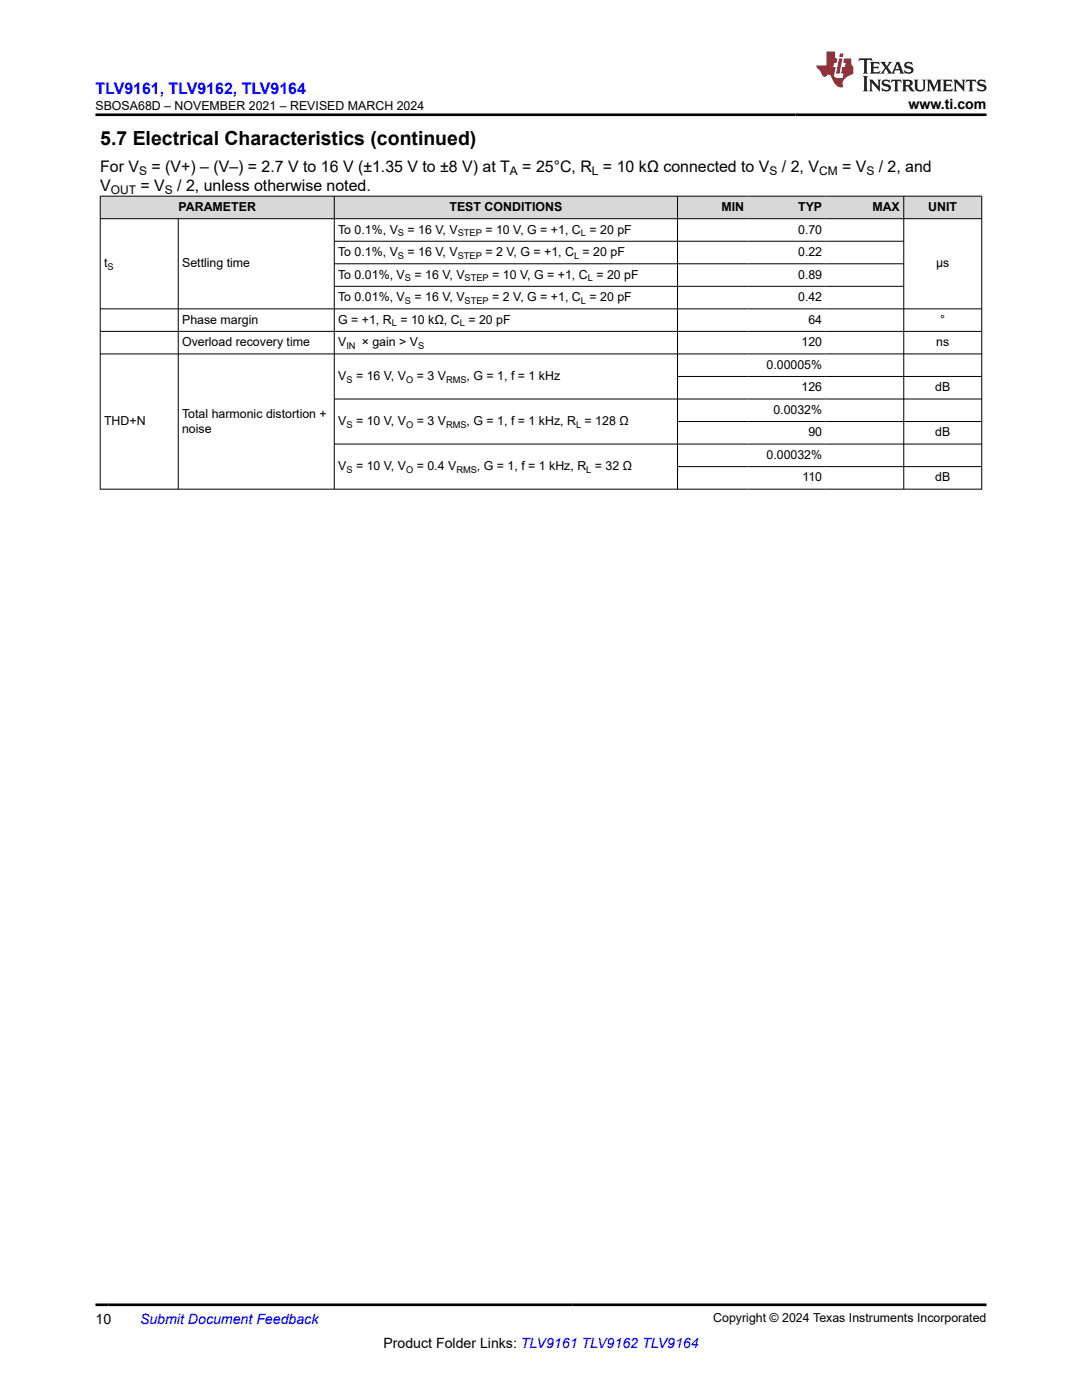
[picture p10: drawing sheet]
<svg xmlns="http://www.w3.org/2000/svg" width="216mm" height="279mm" viewBox="0 0 216 279" stroke-linecap="round" stroke-linejoin="round" font-family="sans-serif">
<defs><g id="words">
<text font-size="3.9" x="20" y="28.8">5.7 Electrical Characteristics (continued)</text>
<text font-size="3.2" fill="#00f" x="19" y="18.7">TLV9161, TLV9162, TLV9164</text>
<g font-size="3.2">
<text x="20" y="34.3">For V</text>
<text x="30.2" y="34.3">= (V+) – (V–) = 2.7 V to 16 V (±1.35 V to ±8 V) at T</text>
<text x="104.2" y="34.3">= 25°C, R = 10 kΩ connected to V</text>
<text x="156" y="34.3">/ 2, V</text>
<text x="168" y="34.3">= V</text>
<text x="175.3" y="34.3">/ 2, and</text>
<text x="20" y="38.1">V</text>
<text x="28" y="38.1">= V</text>
<text x="35.4" y="38.1">/ 2, unless otherwise noted.</text>
</g>
<g font-size="2.8">
<text x="181.3" y="21.8">www.ti.com</text>
<text x="19" y="264.2">10</text>
<text x="76.5" y="269">Product Folder Links: TLV9161 TLV9162 TLV9164</text>
</g>
<text font-size="2.8" fill="#00f" x="27.9" y="264.2">Submit Document Feedback</text>
<g font-size="2.5">
<text x="19.1" y="21.9">SBOSA68D – NOVEMBER 2021 – REVISED MARCH 2024</text>
<text x="35.6" y="42.1">PARAMETER</text>
<text x="67.5" y="46.6">To 0.1%, V</text>
<text x="81.3" y="46.6">= 16 V, V</text>
<text x="89.7" y="42.1">TEST CONDITIONS</text>
<text x="96.9" y="46.6">= 10 V, G = +1, C = 20 pF</text>
<text x="144" y="42.1">MIN</text>
<text x="159.3" y="46.6">0.70</text>
<text x="159.3" y="42.1">TYP</text>
<text x="174.1" y="42.1">MAX</text>
<text x="185.2" y="42.1">UNIT</text>
<text x="20.8" y="53.4">t</text>
<text x="36.3" y="53.4">Settling time</text>
<text x="67.5" y="51.1">To 0.1%, V</text>
<text x="81.3" y="51.1">= 16 V, V</text>
<text x="96.9" y="51.1">= 2 V, G = +1, C = 20 pF</text>
<text x="159.3" y="51.1">0.22</text>
<text x="186.8" y="53.4">μs</text>
<text x="67.5" y="55.6">To 0.01%, V</text>
<text x="82.7" y="55.6">= 16 V, V</text>
<text x="98.2" y="55.6">= 10 V, G = +1, C = 20 pF</text>
<text x="159.3" y="55.6">0.89</text>
<text x="36.3" y="64.6">Phase margin</text>
<text x="67.5" y="60.1">To 0.01%, V</text>
<text x="67.5" y="64.6">G = +1, R = 10 kΩ, C = 20 pF</text>
<text x="82.7" y="60.1">= 16 V, V</text>
<text x="98.2" y="60.1">= 2 V, G = +1, C = 20 pF</text>
<text x="159.3" y="60.1">0.42</text>
<text x="161.3" y="64.6">64</text>
<text x="187.6" y="64.6">°</text>
<text x="36.3" y="69.1">Overload recovery time</text>
<text x="67.5" y="69.1">V</text>
<text x="72.2" y="69.1">× gain &gt; V</text>
<text x="159.9" y="69.1">120</text>
<text x="186.8" y="69.1">ns</text>
<text x="67.5" y="75.8">V</text>
<text x="71" y="75.8">= 16 V, V</text>
<text x="83.2" y="75.8">= 3 V</text>
<text x="93.1" y="75.8">, G = 1, f = 1 kHz</text>
<text x="152.9" y="73.6">0.00005%</text>
<text x="36.3" y="83.4">Total harmonic distortion +</text>
<text x="154.3" y="82.6">0.0032%</text>
<text x="159.9" y="78.1">126</text>
<text x="186.6" y="78.1">dB</text>
<text x="20.8" y="84.8">THD+N</text>
<text x="36.3" y="86.3">noise</text>
<text x="67.5" y="84.8">V</text>
<text x="71" y="84.8">= 10 V, V</text>
<text x="83.2" y="84.8">= 3 V</text>
<text x="93.1" y="84.8">, G = 1, f = 1 kHz, R = 128 Ω</text>
<text x="161.3" y="87.1">90</text>
<text x="186.6" y="87.1">dB</text>
<text x="67.5" y="93.8">V</text>
<text x="71" y="93.8">= 10 V, V</text>
<text x="83.2" y="93.8">= 0.4 V</text>
<text x="95.2" y="93.8">, G = 1, f = 1 kHz, R = 32 Ω</text>
<text x="152.9" y="91.6">0.00032%</text>
<text x="160.1" y="96.1">110</text>
<text x="186.6" y="96.1">dB</text>
<text x="142.3" y="263.9">Copyright © 2024 Texas Instruments Incorporated</text>
</g>
<g font-size="2.4">
<text x="27.8" y="34.9">S</text>
<text x="101.7" y="34.9">A</text>
<text x="118.1" y="34.9">L</text>
<text x="153.6" y="34.9">S</text>
<text x="163.4" y="34.9">CM</text>
<text x="172.9" y="34.9">S</text>
<text x="22.1" y="38.7">OUT</text>
<text x="32.9" y="38.7">S</text>
</g>
<g font-size="1.9">
<text x="79.4" y="47.1">S</text>
<text x="91.3" y="47.1">STEP</text>
<text x="115.9" y="47.1">L</text>
<text x="21.5" y="53.8">S</text>
<text x="79.4" y="51.6">S</text>
<text x="91.3" y="51.6">STEP</text>
<text x="114.5" y="51.6">L</text>
<text x="80.8" y="56.1">S</text>
<text x="92.7" y="56.1">STEP</text>
<text x="117.3" y="56.1">L</text>
<text x="78.2" y="65.1">L</text>
<text x="80.8" y="60.6">S</text>
<text x="91.7" y="65.1">L</text>
<text x="92.7" y="60.6">STEP</text>
<text x="115.9" y="60.6">L</text>
<text x="69.1" y="69.6">IN</text>
<text x="83.4" y="69.6">S</text>
<text x="69.1" y="76.3">S</text>
<text x="81" y="76.3">O</text>
<text x="89" y="76.3">RMS</text>
<text x="69.1" y="85.3">S</text>
<text x="81" y="85.3">O</text>
<text x="89" y="85.3">RMS</text>
<text x="114.9" y="85.3">L</text>
<text x="69.1" y="94.3">S</text>
<text x="81" y="94.3">O</text>
<text x="91.1" y="94.3">RMS</text>
<text x="117" y="94.3">L</text>
</g>
</g></defs>
<g fill="#d8d8d8">
<path d="M20 39.1h175.9v4.5h-175.9z" fill-rule="evenodd"/>
<path d="M20.1 39.2h46.5v4.4h-46.5z" fill-rule="evenodd"/>
<path d="M66.8 39.2h68.3v4.4h-68.3z" fill-rule="evenodd"/>
<path d="M135.3 39.2h13.9v4.4h-13.9z" fill-rule="evenodd"/>
<path d="M149.2 39.2h15.6v4.4h-15.6z" fill-rule="evenodd"/>
<path d="M164.8 39.2h15.5v4.4h-15.5z" fill-rule="evenodd"/>
<path d="M180.4 39.2h15.4v4.4h-15.4z" fill-rule="evenodd"/>
</g>
<g fill="none" stroke="#000" stroke-width=".2">
<path d="M19.9 39.1h176.1M20 39.1v58.6M66.7 39.1v58.6M135.2 39.1v58.6M180.3 39.1v58.6M195.9 39.1v58.6M19.9 43.6h176.1M35.6 43.6v54.1M66.7 48.1h113.7M66.7 52.6h113.7M66.7 57.1h113.7M19.9 61.6h176.1"/>
<path d="M19.9 66.1h176.1M19.9 70.6h176.1M66.7 79.6h129.3M135.2 75.1h60.8M135.2 84.1h60.8M135.2 93.1h60.8M196 97.6h-176.1M196 88.6h-129.3"/>
</g>
<path d="M171.5 11.6l-.2 .6 .5-.2h.6v.1v2.2l-.2 .4h1l-.2-.4v-2.2v-.1h.5l.5 .2-.1-.6zM173.6 12.4l.2 .3v1.6l-.2 .4h1.9l.1-.6a1.08 1.08 0 0 1-1.3 .2v-.7h.6l.4 .2v-.7l-.4 .2h-.6v-.5l.2-.2a1 1 0 0 1 1 .3l-.1-.5zM175.7 12.4l.9 1.1-1 1.2h.9l-.2-.2 .5-.8 .4 .8-.2 .2h1.6l-.2-.2 .2-.5h.9l.1 .5-.1 .2h.9l-.2-.4-.8-1.9h-.5l-.9 2.1-.9-1.1 .9-1h-.8l.2 .2-.4 .6-.4-.6 .2-.2zM179 12.8l.4 1h-.7zM180.7 12.5a.65 .65 0 0 0-.2 .7 .65 .65 0 0 0 .6 .5l.6 .1 .1 .3a.79 .79 0 0 1-.7 .4 .79 .79 0 0 1-.7-.5l.1 .7 .2-.1a.93 .93 0 0 0 1.1 0 .93 .93 0 0 0 .4-.9 1.46 1.46 0 0 0-1.2-.6l-.1-.3a1.09 1.09 0 0 1 1.2 .2l-.2-.6-.1 .1-.5-.2zM172.2 15.2l.2 .4v2.2l-.2 .4h1l-.2-.4v-2.2l.2-.4zM173.4 15.9l.2 .4v1.5l-.2 .4h.8l-.3-.4 .1-1.3 1.6 1.8v-2l.2-.4h-.7l.1 .2 .1 1.1-1.2-1.3zM176.2 16a.65 .65 0 0 0-.2 .8 .65 .65 0 0 0 .6 .4l.6 .2 .1 .2a.79 .79 0 0 1-.7 .4 .79 .79 0 0 1-.7-.5l.1 .7 .2-.1a.93 .93 0 0 0 1.1 .1 .93 .93 0 0 0 .4-1 1.46 1.46 0 0 0-1.2-.5l-.1-.4a1.09 1.09 0 0 1 1.2 .2l-.1-.6-.2 .1-.5-.1zM177.9 15.9l-.1 .6a.63 .63 0 0 1 .8-.3v1.6l-.3 .4h1l-.2-.4v-1.6a.66 .66 0 0 1 .8 .3l-.1-.6zM180 15.9l.2 .4v1.5l-.2 .4h1l-.2-.2-.1-.7h.5l.1 .2a.79 .79 0 0 0 1.2 .6l-1-.9a.61 .61 0 0 0 .6-.6 .61 .61 0 0 0-.5-.7zM180.8 16.2h.1a.47 .47 0 0 1 .5 .1 .47 .47 0 0 1 .1 .5l-.1 .1-.7 .1zM182.3 15.9l.2 .2a2.27 2.27 0 0 0 .4 2 1.04 1.04 0 0 0 1.7-.7v-1.3l.2-.2h-.8l.2 .4v1.1a.6 .6 0 0 1-.6 .6 .6 .6 0 0 1-.6-.6v-1.1l.3-.4zM184.9 15.9l.2 .4v1.5l-.2 .4h.8l-.3-.4v-1.4l.9 1.9 .9-1.9v1.4l-.3 .4h1l-.2-.4v-1.5l.2-.4h-.8l-.7 1.5-.6-1.5zM188.1 15.9l.2 .4v1.5l-.2 .4h1.9l.1-.6a1.09 1.09 0 0 1-1.3 .2v-.7h.6l.4 .2v-.6l-.4 .2h-.6v-.6l.2-.1a1.01 1.01 0 0 1 1 .3l-.1-.6zM190.2 15.9l.3 .4v1.5l-.3 .4h.8l-.2-.4v-1.3l1.6 1.8v-2l.2-.4h-.7l.2 .2v1.1l-1.2-1.3zM192.8 15.9l-.1 .6a.63 .63 0 0 1 .8-.3v1.6l-.3 .4h1l-.2-.4v-1.6a.66 .66 0 0 1 .8 .3l-.1-.6zM195.2 16a.65 .65 0 0 0-.2 .8 .65 .65 0 0 0 .6 .4l.6 .2 .2 .2a.79 .79 0 0 1-.7 .4 .79 .79 0 0 1-.7-.5l.1 .7 .2-.1a.93 .93 0 0 0 1 .1 .93 .93 0 0 0 .5-1 1.46 1.46 0 0 0-1.3-.5v-.4a1.09 1.09 0 0 1 1.2 .2l-.2-.6-.2 .1-.5-.1z" fill="#231f20"/>
<path d="M164.9 10.3v2.7h-2l.1 .4 .8 1a.95 .95 0 0 0 1 .9 .59 .59 0 0 1 .5-.4 .59 .59 0 0 1 .5 .3l.4 .8a1.59 1.59 0 0 0 2.1 1.4 1.61 1.61 0 0 1 1-2.3l1-.3-.1-1.5a1.59 1.59 0 0 1-.3-1.7h-1.5l-.2 .9h.6l-.2 .9h-.5l-.2 .9v.3l.4 .1-.1 .9h-.7a.73 .73 0 0 1-1-.7l.3-1.5h-.5l.1-.9h.5l.2-.9h-.5v-1.3zM167.4 11.6l-.6 3.1h.7l.6-3.1zM167.6 10.7l-.1 .6h.7l.1-.6z" fill="#ed1c24"/>
<path d="M19 22.9h177.8M19 260.4h177.8" fill="none" stroke="#000" stroke-width=".53"/>
<use href="#words"/>
</svg>
